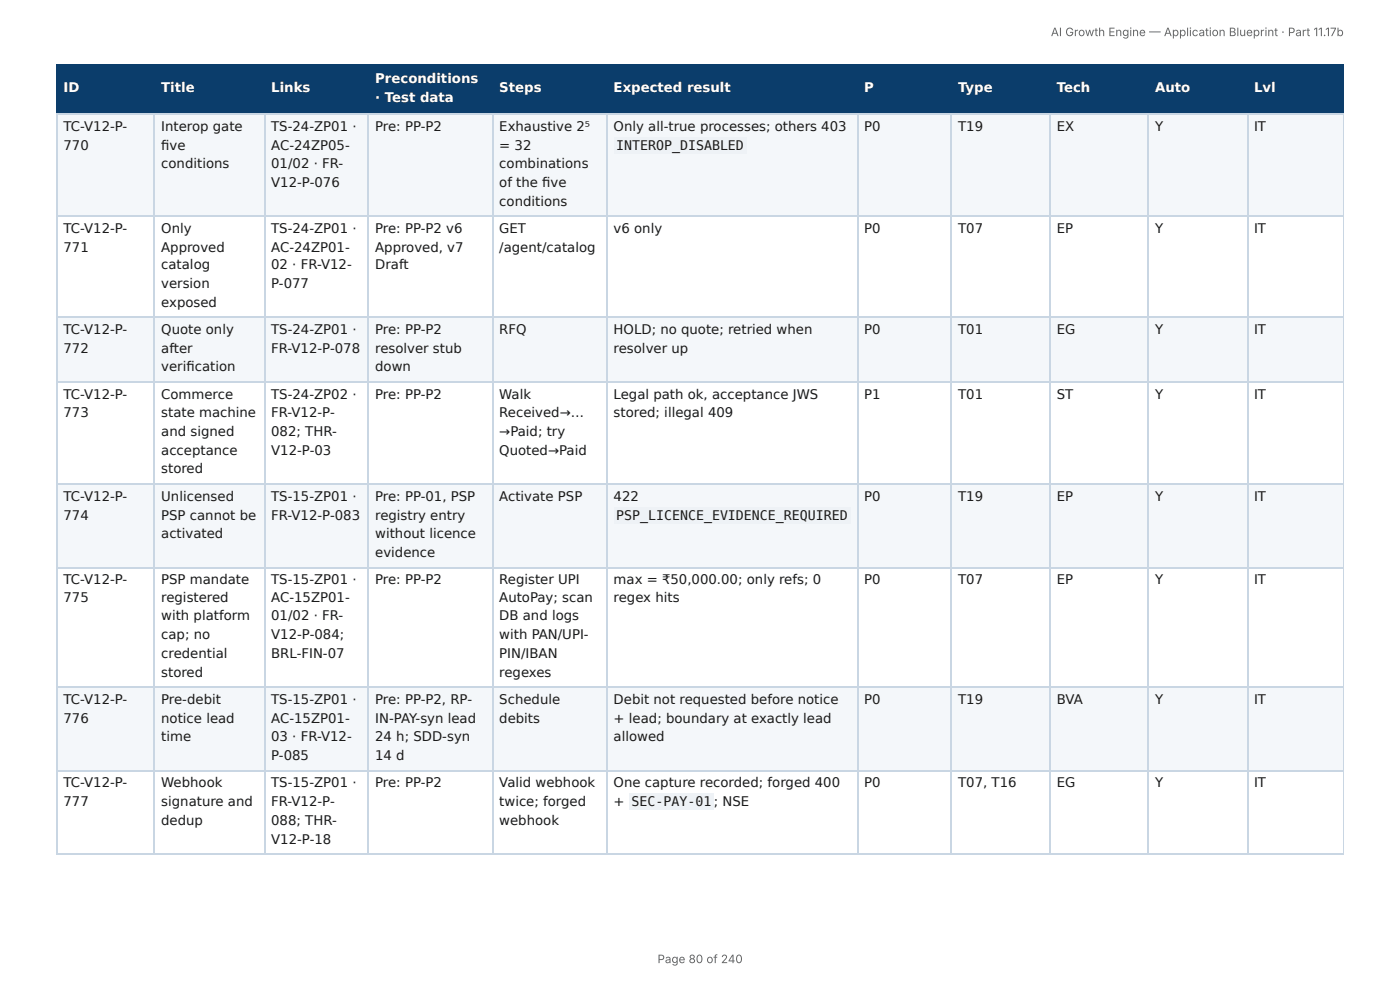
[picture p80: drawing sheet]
<svg xmlns="http://www.w3.org/2000/svg" width="297mm" height="210mm" viewBox="0 0 297 210" stroke-linecap="round" stroke-linejoin="round" font-family="sans-serif">
<defs><g id="words">
<g font-size="2.8" fill="#fff">
<text x="79.7" y="17.7">Preconditions</text>
<text x="13.5" y="19.6">ID</text>
<text x="34.2" y="19.6">Title</text>
<text x="57.6" y="19.6">Links</text>
<text x="79.7" y="21.7">· Test data</text>
<text x="106" y="19.6">Steps</text>
<text x="130.3" y="19.6">Expected result</text>
<text x="183.5" y="19.6">P</text>
<text x="203.5" y="19.6">Type</text>
<text x="224.5" y="19.6">Tech</text>
<text x="245.4" y="19.6">Auto</text>
<text x="266.3" y="19.6">Lvl</text>
</g>
<g font-size="2.8" fill="#1a1a1a">
<text x="13.5" y="27.8">TC-V12-P-</text>
<text x="34.2" y="27.8">Interop gate</text>
<text x="57.6" y="27.8">TS-24-ZP01 ·</text>
<text x="79.7" y="27.8">Pre: PP-P2</text>
<text x="106" y="27.8">Exhaustive 2⁵</text>
<text x="130.3" y="27.8">Only all-true processes; others 403</text>
<text x="183.5" y="27.8">P0</text>
<text x="203.5" y="27.8">T19</text>
<text x="224.5" y="27.8">EX</text>
<text x="245.4" y="27.8">Y</text>
<text x="266.3" y="27.8">IT</text>
<text x="13.5" y="31.7">770</text>
<text x="34.2" y="31.7">fi ve</text>
<text x="34.2" y="35.7">conditions</text>
<text x="57.6" y="31.7">AC-24ZP05-</text>
<text x="57.6" y="35.7">01/02 · FR-</text>
<text x="106" y="31.7">= 32</text>
<text x="106" y="35.7">combinations</text>
<text x="130.9" y="31.7">INTEROP_DISABLED</text>
<text x="57.6" y="39.7">V12-P-076</text>
<text x="106" y="39.7">of the fi ve</text>
<text x="106" y="43.7">conditions</text>
<text x="13.5" y="49.5">TC-V12-P-</text>
<text x="13.5" y="53.4">771</text>
<text x="34.2" y="49.5">Only</text>
<text x="34.2" y="53.4">Approved</text>
<text x="57.6" y="49.5">TS-24-ZP01 ·</text>
<text x="57.6" y="53.4">AC-24ZP01-</text>
<text x="79.7" y="49.5">Pre: PP-P2 v6</text>
<text x="79.7" y="53.4">Approved, v7</text>
<text x="106" y="49.5">GET</text>
<text x="106" y="53.4">/agent/catalog</text>
<text x="130.3" y="49.5">v6 only</text>
<text x="183.5" y="49.5">P0</text>
<text x="203.5" y="49.5">T07</text>
<text x="224.5" y="49.5">EP</text>
<text x="245.4" y="49.5">Y</text>
<text x="266.3" y="49.5">IT</text>
<text x="34.2" y="57.1">catalog</text>
<text x="57.6" y="57.1">02 · FR-V12-</text>
<text x="79.7" y="57.1">Draft</text>
<text x="34.2" y="61.1">version</text>
<text x="34.2" y="65.1">exposed</text>
<text x="57.6" y="61.1">P-077</text>
<text x="13.5" y="70.9">TC-V12-P-</text>
<text x="34.2" y="70.9">Quote only</text>
<text x="57.6" y="70.9">TS-24-ZP01 ·</text>
<text x="79.7" y="70.9">Pre: PP-P2</text>
<text x="106" y="70.9">RFQ</text>
<text x="130.3" y="70.9">HOLD; no quote; retried when</text>
<text x="183.5" y="70.9">P0</text>
<text x="203.5" y="70.9">T01</text>
<text x="224.5" y="70.9">EG</text>
<text x="245.4" y="70.9">Y</text>
<text x="266.3" y="70.9">IT</text>
<text x="13.5" y="74.9">772</text>
<text x="34.2" y="74.9">after</text>
<text x="57.6" y="74.9">FR-V12-P-078</text>
<text x="79.7" y="74.9">resolver stub</text>
<text x="130.3" y="74.9">resolver up</text>
<text x="34.2" y="78.8">verifi cation</text>
<text x="79.7" y="78.8">down</text>
<text x="13.5" y="84.7">TC-V12-P-</text>
<text x="13.5" y="88.6">773</text>
<text x="34.2" y="84.7">Commerce</text>
<text x="34.2" y="88.6">state machine</text>
<text x="57.6" y="84.7">TS-24-ZP02 ·</text>
<text x="57.6" y="88.6">FR-V12-P-</text>
<text x="79.7" y="84.7">Pre: PP-P2</text>
<text x="106" y="84.7">Walk</text>
<text x="106" y="88.6">Received→…</text>
<text x="130.3" y="84.7">Legal path ok, acceptance JWS</text>
<text x="130.3" y="88.6">stored; illegal 409</text>
<text x="183.5" y="84.7">P1</text>
<text x="203.5" y="84.7">T01</text>
<text x="224.5" y="84.7">ST</text>
<text x="245.4" y="84.7">Y</text>
<text x="266.3" y="84.7">IT</text>
<text x="34.2" y="92.6">and signed</text>
<text x="57.6" y="92.6">082; THR-</text>
<text x="106" y="92.6">→Paid; try</text>
<text x="34.2" y="96.6">acceptance</text>
<text x="34.2" y="100.5">stored</text>
<text x="57.6" y="96.6">V12-P-03</text>
<text x="106" y="96.6">Quoted→Paid</text>
<text x="13.5" y="106.4">TC-V12-P-</text>
<text x="34.2" y="106.4">Unlicensed</text>
<text x="57.6" y="106.4">TS-15-ZP01 ·</text>
<text x="79.7" y="106.4">Pre: PP-01, PSP</text>
<text x="106" y="106.4">Activate PSP</text>
<text x="130.3" y="106.4">422</text>
<text x="183.5" y="106.4">P0</text>
<text x="203.5" y="106.4">T19</text>
<text x="224.5" y="106.4">EP</text>
<text x="245.4" y="106.4">Y</text>
<text x="266.3" y="106.4">IT</text>
<text x="13.5" y="110.3">774</text>
<text x="34.2" y="110.3">PSP cannot be</text>
<text x="57.6" y="110.3">FR-V12-P-083</text>
<text x="79.7" y="110.3">registry entry</text>
<text x="130.9" y="110.3">PSP_LICENCE_EVIDENCE_REQUIRED</text>
<text x="34.2" y="114.3">activated</text>
<text x="79.7" y="114.3">without licence</text>
<text x="79.7" y="118.3">evidence</text>
<text x="13.5" y="124.1">TC-V12-P-</text>
<text x="34.2" y="124.1">PSP mandate</text>
<text x="57.6" y="124.1">TS-15-ZP01 ·</text>
<text x="79.7" y="124.1">Pre: PP-P2</text>
<text x="106" y="124.1">Register UPI</text>
<text x="130.3" y="124.1">max = ₹50,000.00; only refs; 0</text>
<text x="183.5" y="124.1">P0</text>
<text x="203.5" y="124.1">T07</text>
<text x="224.5" y="124.1">EP</text>
<text x="245.4" y="124.1">Y</text>
<text x="266.3" y="124.1">IT</text>
<text x="13.5" y="127.8">775</text>
<text x="34.2" y="127.8">registered</text>
<text x="34.2" y="131.8">with platform</text>
<text x="57.6" y="127.8">AC-15ZP01-</text>
<text x="57.6" y="131.8">01/02 · FR-</text>
<text x="106" y="127.8">AutoPay; scan</text>
<text x="106" y="131.8">DB and logs</text>
<text x="130.3" y="127.8">regex hits</text>
<text x="34.2" y="135.7">cap; no</text>
<text x="57.6" y="135.7">V12-P-084;</text>
<text x="106" y="135.7">with PAN/UPI-</text>
<text x="34.2" y="139.7">credential</text>
<text x="34.2" y="143.7">stored</text>
<text x="57.6" y="139.7">BRL-FIN-07</text>
<text x="106" y="139.7">PIN/IBAN</text>
<text x="106" y="143.7">regexes</text>
<text x="13.5" y="149.5">TC-V12-P-</text>
<text x="34.2" y="149.5">Pre-debit</text>
<text x="57.6" y="149.5">TS-15-ZP01 ·</text>
<text x="79.7" y="149.5">Pre: PP-P2, RP-</text>
<text x="106" y="149.5">Schedule</text>
<text x="130.3" y="149.5">Debit not requested before notice</text>
<text x="183.5" y="149.5">P0</text>
<text x="203.5" y="149.5">T19</text>
<text x="224.5" y="149.5">BVA</text>
<text x="245.4" y="149.5">Y</text>
<text x="266.3" y="149.5">IT</text>
<text x="13.5" y="153.5">776</text>
<text x="34.2" y="153.5">notice lead</text>
<text x="57.6" y="153.5">AC-15ZP01-</text>
<text x="79.7" y="153.5">IN-PAY-syn lead</text>
<text x="106" y="153.5">debits</text>
<text x="130.3" y="153.5">+ lead; boundary at exactly lead</text>
<text x="34.2" y="157.4">time</text>
<text x="57.6" y="157.4">03 · FR-V12-</text>
<text x="57.6" y="161.4">P-085</text>
<text x="79.7" y="157.4">24 h; SDD-syn</text>
<text x="79.7" y="161.4">14 d</text>
<text x="130.3" y="157.4">allowed</text>
<text x="13.5" y="167.2">TC-V12-P-</text>
<text x="34.2" y="167.2">Webhook</text>
<text x="57.6" y="167.2">TS-15-ZP01 ·</text>
<text x="79.7" y="167.2">Pre: PP-P2</text>
<text x="106" y="167.2">Valid webhook</text>
<text x="130.3" y="167.2">One capture recorded; forged 400</text>
<text x="183.5" y="167.2">P0</text>
<text x="203.5" y="167.2">T07, T16</text>
<text x="224.5" y="167.2">EG</text>
<text x="245.4" y="167.2">Y</text>
<text x="266.3" y="167.2">IT</text>
<text x="13.5" y="171.2">777</text>
<text x="34.2" y="171.2">signature and</text>
<text x="57.6" y="171.2">FR-V12-P-</text>
<text x="106" y="171.2">twice; forged</text>
<text x="130.3" y="171.2">+</text>
<text x="134.1" y="171.2">SEC-PAY-01</text>
<text x="151.6" y="171.2">; NSE</text>
<text x="34.2" y="175.2">dedup</text>
<text x="57.6" y="175.2">088; THR-</text>
<text x="57.6" y="179.1">V12-P-18</text>
<text x="106" y="175.2">webhook</text>
</g>
<g font-size="2.5" fill="#666">
<text x="223.2" y="7.7">AI Growth Engine — Application Blueprint · Part 11.17b</text>
<text x="139.6" y="204.5">Page 80 of 240</text>
</g>
</g></defs>
<g fill="#0b3d6b">
<path d="M12.2 14h20.6v10.1h-20.6z"/>
<path d="M32.8 14h23.3v10.1h-23.3z"/>
<path d="M56.1 14h22.2v10.1h-22.2z"/>
<path d="M78.3 14h26.2v10.1h-26.2z"/>
<path d="M104.5 14h24.4v10.1h-24.4z"/>
<path d="M128.9 14h53.1v10.1h-53.1z"/>
<path d="M182 14h20.1v10.1h-20.1z"/>
<path d="M202.1 14h20.9v10.1h-20.9z"/>
<path d="M223 14h20.9v10.1h-20.9z"/>
<path d="M243.9 14h20.9v10.1h-20.9z"/>
<path d="M264.8 14h20.6v10.1h-20.6z"/>
</g>
<g fill="#f4f7fa">
<path d="M12.2 24.1h20.6v21.7h-20.6z"/>
<path d="M32.8 24.1h23.3v21.7h-23.3z"/>
<path d="M56.1 24.1h22.2v21.7h-22.2z"/>
<path d="M78.3 24.1h26.2v21.7h-26.2z"/>
<path d="M104.5 24.1h24.4v21.7h-24.4z"/>
<path d="M128.9 24.1h53.1v21.7h-53.1z"/>
<path d="M182 24.1h20.1v21.7h-20.1z"/>
<path d="M202.1 24.1h20.9v21.7h-20.9z"/>
<path d="M223 24.1h20.9v21.7h-20.9z"/>
<path d="M243.9 24.1h20.9v21.7h-20.9z"/>
<path d="M264.8 24.1h20.6v21.7h-20.6z"/>
<path d="M12.2 67.5h20.6v13.7h-20.6z"/>
<path d="M32.8 67.5h23.3v13.7h-23.3z"/>
<path d="M56.1 67.5h22.2v13.7h-22.2z"/>
<path d="M78.3 67.5h26.2v13.7h-26.2z"/>
<path d="M104.5 67.5h24.4v13.7h-24.4z"/>
<path d="M128.9 67.5h53.1v13.7h-53.1z"/>
<path d="M182 67.5h20.1v13.7h-20.1z"/>
<path d="M202.1 67.5h20.9v13.7h-20.9z"/>
<path d="M223 67.5h20.9v13.7h-20.9z"/>
<path d="M243.9 67.5h20.9v13.7h-20.9z"/>
<path d="M264.8 67.5h20.6v13.7h-20.6z"/>
<path d="M12.2 102.7h20.6v17.7h-20.6z"/>
<path d="M32.8 102.7h23.3v17.7h-23.3z"/>
<path d="M56.1 102.7h22.2v17.7h-22.2z"/>
<path d="M78.3 102.7h26.2v17.7h-26.2z"/>
<path d="M104.5 102.7h24.4v17.7h-24.4z"/>
<path d="M128.9 102.7h53.1v17.7h-53.1z"/>
<path d="M182 102.7h20.1v17.7h-20.1z"/>
<path d="M202.1 102.7h20.9v17.7h-20.9z"/>
<path d="M223 102.7h20.9v17.7h-20.9z"/>
<path d="M243.9 102.7h20.9v17.7h-20.9z"/>
<path d="M264.8 102.7h20.6v17.7h-20.6z"/>
<path d="M12.2 146h20.6v17.5h-20.6z"/>
<path d="M32.8 146h23.3v17.5h-23.3z"/>
<path d="M56.1 146h22.2v17.5h-22.2z"/>
<path d="M78.3 146h26.2v17.5h-26.2z"/>
<path d="M104.5 146h24.4v17.5h-24.4z"/>
<path d="M128.9 146h53.1v17.5h-53.1z"/>
<path d="M182 146h20.1v17.5h-20.1z"/>
<path d="M202.1 146h20.9v17.5h-20.9z"/>
<path d="M223 146h20.9v17.5h-20.9z"/>
<path d="M243.9 146h20.9v17.5h-20.9z"/>
<path d="M264.8 146h20.6v17.5h-20.6z"/>
</g>
<g fill="none" stroke="#0b3d6b" stroke-width=".26">
<path d="M11.9 13.9h273.5M12 13.8v10.5M32.7 13.8v10.5M56.2 13.8v10.5M78.2 13.8v10.5M104.6 13.8v10.5M129 13.8v10.5M182.2 13.8v10.5M202 13.8v10.5M222.9 13.8v10.5M243.8 13.8v10.5M265 13.8v10.5"/>
<path d="M11.9 24.2h273.5"/>
</g>
<path d="M285.3 13.8v10.5" fill="none" stroke="#0b3d6b" stroke-width=".21"/>
<g fill="none" stroke="#c9d6e3" stroke-width=".26">
<path d="M11.9 24.2h273.5M12 24.3v156.9M32.7 24.3v156.9M56.2 24.3v156.9M78.2 24.3v156.9M104.6 24.3v156.9M129 24.3v156.9M182.2 24.3v156.9M202 24.3v156.9M222.9 24.3v156.9M243.8 24.3v156.9M265 24.3v156.9"/>
<path d="M11.9 45.9h273.5M11.9 67.3h273.5M11.9 81.1h273.5M11.9 102.8h273.5M11.9 120.5h273.5M11.9 145.9h273.5M11.9 163.6h273.5M11.9 181.4h273.5"/>
</g>
<path d="M285.3 24.3v156.9" fill="none" stroke="#c9d6e3" stroke-width=".21"/>
<g fill="#eef2f6">
<path d="M130.4 29.1h28.1v3.4h-28.1z"/>
<path d="M130.4 107.7h50.3v3.4h-50.3z"/>
<path d="M133.6 168.5h18v3.5h-18z"/>
</g>
<use href="#words"/>
</svg>
